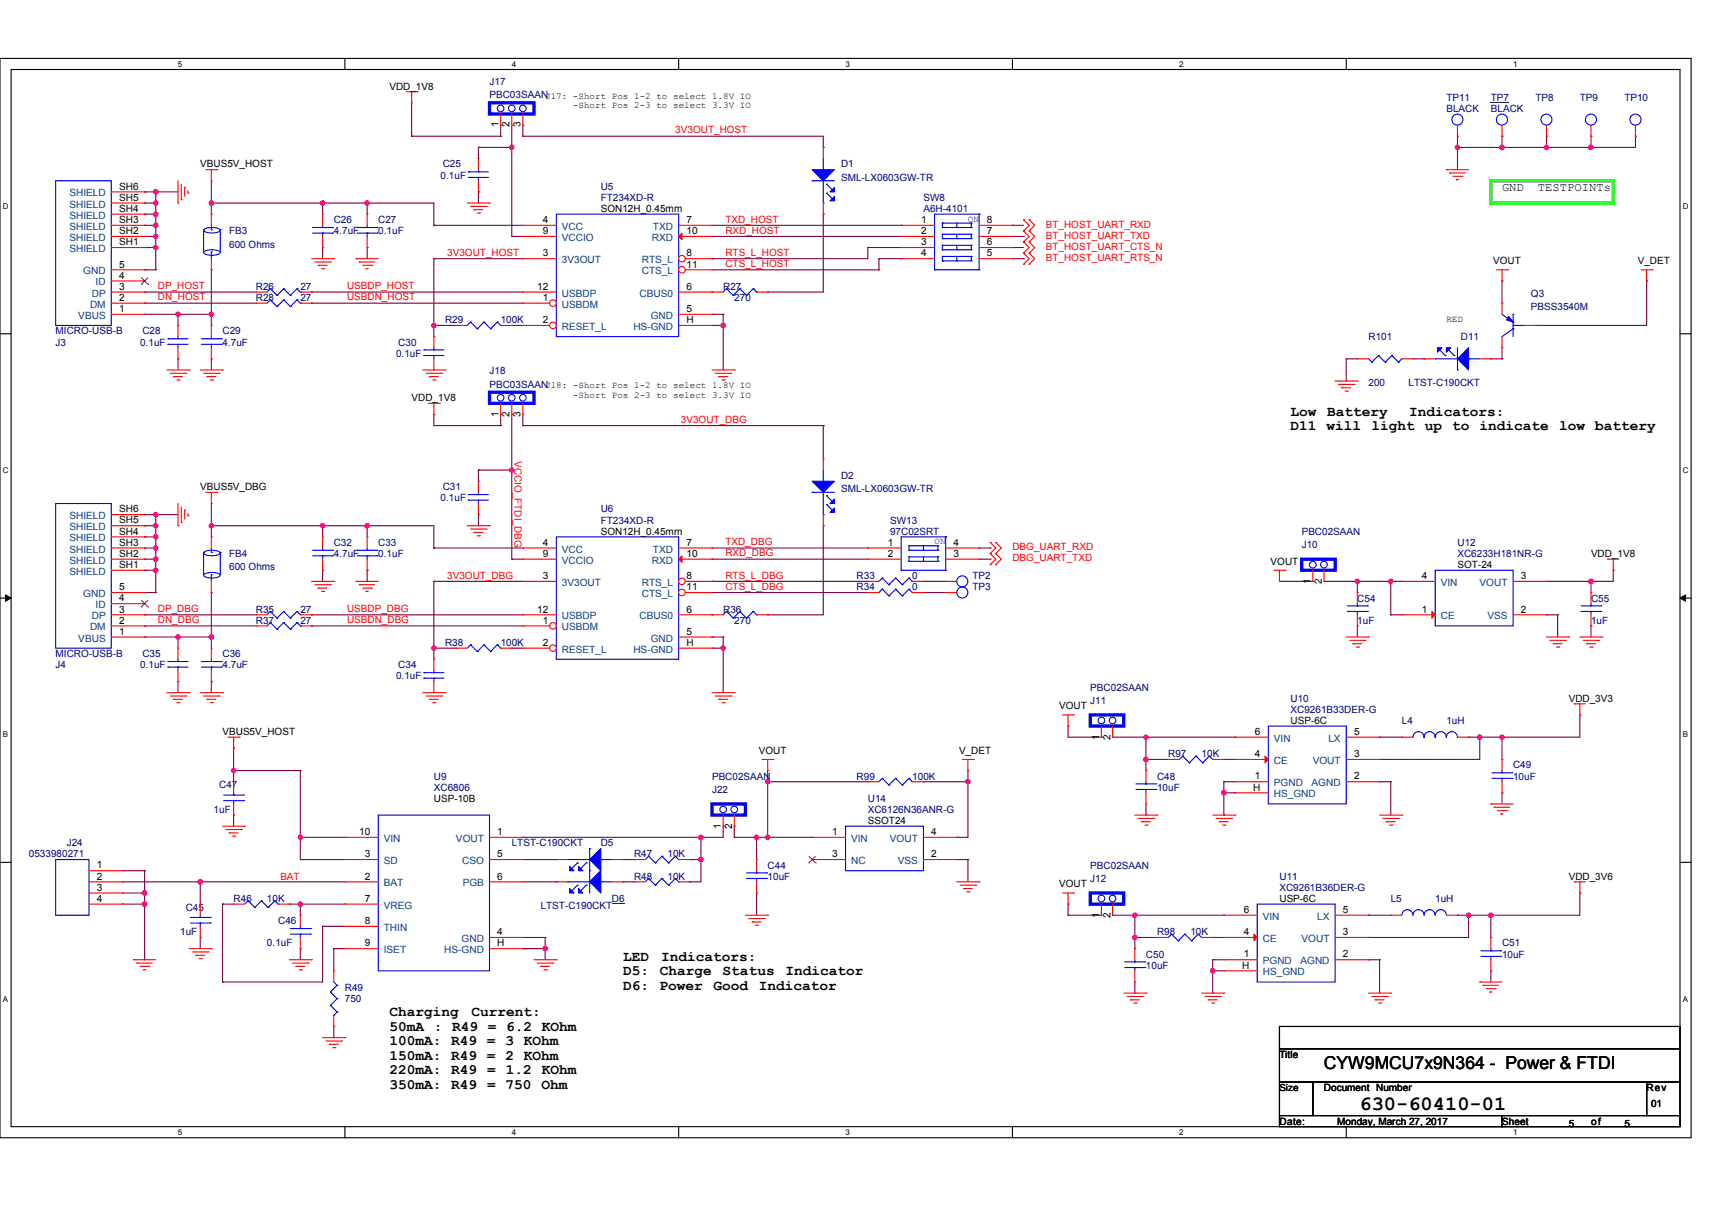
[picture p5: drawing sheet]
<svg xmlns="http://www.w3.org/2000/svg" width="297mm" height="210mm" viewBox="0 0 297 210" stroke-linecap="round" stroke-linejoin="round" font-family="sans-serif">
<defs><g id="words">
<text font-size="3.5" x="235.9" y="192.6">630-60410-01</text>
<text font-size="3.1" x="229.7" y="185.5">CYW9MCU7x9N364 - Power &amp; FTDI</text>
<g font-size="2.5">
<text x="223.9" y="72.1">Low</text>
<text x="223.9" y="74.6">D11 will light up to indicate low battery</text>
<text x="230.3" y="72.1">Battery</text>
<text x="244.5" y="72.1">Indicators:</text>
<text x="108.1" y="166.7">LED</text>
<text x="114.7" y="166.7">Indicators:</text>
<text x="108.1" y="169.2">D5:</text>
<text x="108.1" y="171.7">D6:</text>
<text x="114.4" y="171.7">Power</text>
<text x="114.5" y="169.2">Charge</text>
<text x="123.8" y="171.7">Good</text>
<text x="125.4" y="169.2">Status</text>
<text x="131.7" y="171.7">Indicator</text>
<text x="136.3" y="169.2">Indicator</text>
<text x="67.6" y="176.3">Charging</text>
<text x="67.6" y="178.8">50mA : R49 = 6.2 KOhm</text>
<text x="81.8" y="176.3">Current:</text>
<text x="67.6" y="181.3">100mA: R49 = 3 KOhm</text>
<text x="67.6" y="183.9">150mA: R49 = 2 KOhm</text>
<text x="67.6" y="186.4">220mA: R49 = 1.2 KOhm</text>
<text x="67.6" y="188.9">350mA: R49 = 750 Ohm</text>
</g>
<g font-size="2.1">
<text x="260.6" y="33.1">GND</text>
<text x="266.8" y="33.1">TESTPOINTs</text>
</g>
<g font-size="1.7">
<text x="67.6" y="15.5">VDD_1V8</text>
<text x="86.5" y="22.1" transform="rotate(-90 86.5 22.1)">1</text>
<text x="88.4" y="22.1" transform="rotate(-90 88.4 22.1)">2</text>
<text x="90.3" y="22.1" transform="rotate(-90 90.3 22.1)">3</text>
<text x="34.7" y="29.1">VBUS5V_HOST</text>
<text x="20.7" y="34.8">SH5</text>
<text x="20.7" y="32.9">SH6</text>
<text x="20.7" y="40.6">SH2</text>
<text x="20.7" y="38.7">SH3</text>
<text x="20.7" y="36.8">SH4</text>
<text x="94.2" y="38.7">4</text>
<text x="94.2" y="40.6">9</text>
<text x="104.2" y="36.8">SON12H_0.45mm</text>
<text x="119.1" y="40.6">10</text>
<text x="119.1" y="38.7">7</text>
<text x="159.8" y="38.7">1</text>
<text x="159.8" y="40.6">2</text>
<text x="171.2" y="40.6">7</text>
<text x="171.2" y="38.7">8</text>
<text x="20.7" y="46.4">5</text>
<text x="20.7" y="42.5">SH1</text>
<text x="94.2" y="44.5">3</text>
<text x="119.1" y="46.4">11</text>
<text x="119.1" y="44.5">8</text>
<text x="159.8" y="42.5">3</text>
<text x="159.8" y="44.5">4</text>
<text x="171.2" y="42.5">6</text>
<text x="171.2" y="44.5">5</text>
<text x="259.1" y="45.9">VOUT</text>
<text x="284.2" y="45.9">V_DET</text>
<text x="20.7" y="52.2">2</text>
<text x="20.7" y="50.3">3</text>
<text x="20.7" y="48.3">4</text>
<text x="93.2" y="50.3">12</text>
<text x="94.2" y="52.2">1</text>
<text x="119.1" y="50.3">6</text>
<text x="20.7" y="54.1">1</text>
<text x="94.2" y="56.1">2</text>
<text x="119.1" y="54.1">5</text>
<text x="119.1" y="56.1">H</text>
<text x="71.4" y="69.6">VDD_1V8</text>
<text x="86.5" y="72.3" transform="rotate(-90 86.5 72.3)">1</text>
<text x="88.4" y="72.3" transform="rotate(-90 88.4 72.3)">2</text>
<text x="90.3" y="72.3" transform="rotate(-90 90.3 72.3)">3</text>
<text x="20.7" y="88.9">SH6</text>
<text x="34.7" y="85">VBUS5V_DBG</text>
<text x="20.7" y="94.7">SH3</text>
<text x="20.7" y="92.7">SH4</text>
<text x="20.7" y="90.8">SH5</text>
<text x="94.2" y="94.7">4</text>
<text x="104.2" y="92.8">SON12H_0.45mm</text>
<text x="119.1" y="94.7">7</text>
<text x="154" y="94.7">1</text>
<text x="165.4" y="94.7">4</text>
<text x="20.7" y="98.5">SH1</text>
<text x="20.7" y="96.6">SH2</text>
<text x="94.2" y="96.6">9</text>
<text x="94.2" y="100.5">3</text>
<text x="119.1" y="96.6">10</text>
<text x="119.1" y="100.5">8</text>
<text x="154" y="96.6">2</text>
<text x="165.4" y="96.6">3</text>
<text x="220.5" y="98">VOUT</text>
<text x="227.4" y="101.3" transform="rotate(-90 227.4 101.3)">1</text>
<text x="229.3" y="101.3" transform="rotate(-90 229.3 101.3)">2</text>
<text x="246.7" y="100.5">4</text>
<text x="252.9" y="98.6">SOT-24</text>
<text x="263.9" y="100.5">3</text>
<text x="276" y="96.6">VDD_1V8</text>
<text x="20.7" y="106.3">3</text>
<text x="20.7" y="102.4">5</text>
<text x="20.7" y="104.3">4</text>
<text x="93.2" y="106.3">12</text>
<text x="119.1" y="102.4">11</text>
<text x="119.1" y="106.3">6</text>
<text x="246.7" y="106.3">1</text>
<text x="263.9" y="106.3">2</text>
<text x="20.7" y="110.1">1</text>
<text x="20.7" y="108.2">2</text>
<text x="94.2" y="108.2">1</text>
<text x="94.2" y="112">2</text>
<text x="119.1" y="110.1">5</text>
<text x="119.1" y="112">H</text>
<text x="183.8" y="123.1">VOUT</text>
<text x="223.9" y="125.6">USP-6C</text>
<text x="272.2" y="121.7">VDD_3V3</text>
<text x="38.6" y="127.5">VBUS5V_HOST</text>
<text x="131.6" y="130.8">VOUT</text>
<text x="166.4" y="130.8">V_DET</text>
<text x="190.7" y="128.3" transform="rotate(-90 190.7 128.3)">1</text>
<text x="192.6" y="128.3" transform="rotate(-90 192.6 128.3)">2</text>
<text x="217.7" y="127.5">6</text>
<text x="217.7" y="131.4">4</text>
<text x="234.9" y="131.4">3</text>
<text x="234.9" y="127.5">5</text>
<text x="217.4" y="137.1">H</text>
<text x="217.7" y="135.2">1</text>
<text x="234.9" y="135.2">2</text>
<text x="75.3" y="139.1">USP-10B</text>
<text x="125.1" y="143.7" transform="rotate(-90 125.1 143.7)">1</text>
<text x="127" y="143.7" transform="rotate(-90 127 143.7)">2</text>
<text x="150.6" y="143">SSOT24</text>
<text x="62.3" y="144.9">10</text>
<text x="63.3" y="148.7">3</text>
<text x="86.3" y="144.9">1</text>
<text x="86.3" y="148.7">5</text>
<text x="144.4" y="144.9">1</text>
<text x="144.4" y="148.7">3</text>
<text x="161.6" y="148.7">2</text>
<text x="161.6" y="144.9">4</text>
<text x="16.8" y="150.7">1</text>
<text x="16.8" y="152.6">2</text>
<text x="16.8" y="154.5">3</text>
<text x="63.3" y="152.6">2</text>
<text x="86.3" y="152.6">6</text>
<text x="183.8" y="153.9">VOUT</text>
<text x="272.2" y="152.6">VDD_3V6</text>
<text x="16.8" y="156.4">4</text>
<text x="63.3" y="156.4">7</text>
<text x="63.3" y="160.3">8</text>
<text x="190.7" y="159.2" transform="rotate(-90 190.7 159.2)">1</text>
<text x="192.6" y="159.2" transform="rotate(-90 192.6 159.2)">2</text>
<text x="215.8" y="158.4">6</text>
<text x="222" y="156.5">USP-6C</text>
<text x="233" y="158.4">5</text>
<text x="63.3" y="164.2">9</text>
<text x="86.3" y="162.2">4</text>
<text x="86.3" y="164.2">H</text>
<text x="215.8" y="166.1">1</text>
<text x="215.8" y="162.2">4</text>
<text x="233" y="162.2">3</text>
<text x="233" y="166.1">2</text>
<text x="215.5" y="168">H</text>
<text x="222" y="183.5">Title</text>
<text x="222" y="189.2">Size</text>
<text x="229.7" y="189.3">Document Number</text>
<text x="285.7" y="189.3">Rev</text>
<text x="286.5" y="192">01</text>
<text x="222" y="195.1">Date:</text>
<text x="232" y="195.1">Monday, March 27, 2017</text>
<text x="260.6" y="195.1">Sheet</text>
<text x="272.2" y="195.5">5</text>
<text x="276" y="195.1">of</text>
<text x="281.8" y="195.5">5</text>
</g>
<g font-size="1.7" fill="#000080">
<text x="84.9" y="14.8">J17</text>
<text x="84.9" y="17.1">PBC03SAANJ17: -Short Pos 1-2 to select 1.8V IO</text>
<text x="251" y="17.5">TP11</text>
<text x="258.7" y="17.5">TP7</text>
<text x="266.4" y="17.5">TP8</text>
<text x="274.1" y="17.5">TP9</text>
<text x="281.8" y="17.5">TP10</text>
<text x="251" y="19.4">BLACK</text>
<text x="258.7" y="19.4">BLACK</text>
<text x="76.8" y="29.1">C25</text>
<text x="145.9" y="29.1">D1</text>
<text x="76.4" y="31">0.1uF</text>
<text x="104.2" y="34.8">FT234XD-R</text>
<text x="104.2" y="32.9">U5</text>
<text x="145.9" y="31.4">SML-LX0603GW-TR</text>
<text x="160.2" y="34.8">SW8</text>
<text x="39.8" y="40.6">FB3</text>
<text x="57.9" y="38.7">C26</text>
<text x="57.9" y="40.6">4.7uF</text>
<text x="65.6" y="38.7">C27</text>
<text x="65.6" y="40.6">0.1uF</text>
<text x="160.2" y="36.8">A6H-4101</text>
<text x="39.8" y="43">600 Ohms</text>
<text x="44.4" y="50.3">R26</text>
<text x="44.4" y="52.2">R28</text>
<text x="52.1" y="50.3">27</text>
<text x="52.1" y="52.2">27</text>
<text x="125.5" y="50.3">R27</text>
<text x="127.4" y="52.2">270</text>
<text x="265.6" y="51.4">Q3</text>
<text x="265.6" y="53.8">PBSS3540M</text>
<text x="9.7" y="59.9">J3</text>
<text x="9.7" y="58">MICRO-USB-B</text>
<text x="24.3" y="59.9">0.1uF</text>
<text x="24.7" y="58">C28</text>
<text x="38.6" y="58">C29</text>
<text x="38.6" y="59.9">4.7uF</text>
<text x="69.1" y="59.9">C30</text>
<text x="77.2" y="56.1">R29</text>
<text x="86.9" y="56.1">100K</text>
<text x="237.4" y="59">R101</text>
<text x="253.5" y="59">D11</text>
<text x="68.7" y="61.9">0.1uF</text>
<text x="84.9" y="65">J18</text>
<text x="84.9" y="67.3">PBC03SAANJ18: -Short Pos 1-2 to select 1.8V IO</text>
<text x="237.4" y="66.9">200</text>
<text x="244.4" y="66.9">LTST-C190CKT</text>
<text x="145.9" y="83.1">D2</text>
<text x="76.4" y="87">0.1uF</text>
<text x="76.8" y="85">C31</text>
<text x="104.2" y="88.9">U6</text>
<text x="145.9" y="85.4">SML-LX0603GW-TR</text>
<text x="57.9" y="94.7">C32</text>
<text x="65.6" y="94.7">C33</text>
<text x="104.2" y="90.8">FT234XD-R</text>
<text x="154.4" y="90.8">SW13</text>
<text x="154.4" y="92.8">97C02SRT</text>
<text x="225.8" y="95.1">J10</text>
<text x="225.8" y="92.8">PBC02SAAN</text>
<text x="252.9" y="94.7">U12</text>
<text x="39.8" y="96.6">FB4</text>
<text x="39.8" y="98.9">600 Ohms</text>
<text x="57.9" y="96.6">4.7uF</text>
<text x="65.6" y="96.6">0.1uF</text>
<text x="148.6" y="100.5">R33</text>
<text x="158.3" y="100.5">0</text>
<text x="168.7" y="100.5">TP2</text>
<text x="252.9" y="96.6">XC6233H181NR-G</text>
<text x="44.4" y="106.3">R35</text>
<text x="52.1" y="106.3">27</text>
<text x="125.5" y="106.3">R36</text>
<text x="148.6" y="102.4">R34</text>
<text x="158.3" y="102.4">0</text>
<text x="168.7" y="102.4">TP3</text>
<text x="235.5" y="104.3">C54</text>
<text x="276" y="104.3">C55</text>
<text x="9.7" y="114">MICRO-USB-B</text>
<text x="24.7" y="114">C35</text>
<text x="38.6" y="114">C36</text>
<text x="44.4" y="108.2">R37</text>
<text x="52.1" y="108.2">27</text>
<text x="77.2" y="112.1">R38</text>
<text x="86.9" y="112.1">100K</text>
<text x="127.4" y="108.2">270</text>
<text x="235.5" y="108.2">1uF</text>
<text x="276" y="108.2">1uF</text>
<text x="9.7" y="115.9">J4</text>
<text x="24.3" y="115.9">0.1uF</text>
<text x="38.6" y="115.9">4.7uF</text>
<text x="68.7" y="117.9">0.1uF</text>
<text x="69.1" y="115.9">C34</text>
<text x="189.2" y="119.8">PBC02SAAN</text>
<text x="189.2" y="122.1">J11</text>
<text x="223.9" y="123.6">XC9261B33DER-G</text>
<text x="223.9" y="121.7">U10</text>
<text x="243.2" y="125.6">L4</text>
<text x="251" y="125.6">1uH</text>
<text x="202.7" y="131.4">R97</text>
<text x="208.5" y="131.4">10K</text>
<text x="38" y="136.8">C47</text>
<text x="75.3" y="135.2">U9</text>
<text x="75.3" y="137.2">XC6806</text>
<text x="123.5" y="137.5">J22</text>
<text x="123.5" y="135.2">PBC02SAAN</text>
<text x="148.6" y="135.2">R99</text>
<text x="158.3" y="135.2">100K</text>
<text x="200.8" y="135.2">C48</text>
<text x="200.8" y="137.2">10uF</text>
<text x="262.5" y="133.3">C49</text>
<text x="262.5" y="135.2">10uF</text>
<text x="37.1" y="141">1uF</text>
<text x="150.6" y="139.1">U14</text>
<text x="150.6" y="141">XC6126N36ANR-G</text>
<text x="5" y="148.7">0533980271</text>
<text x="11.6" y="146.8">J24</text>
<text x="88.8" y="146.8">LTST-C190CKT</text>
<text x="104.2" y="146.8">D5</text>
<text x="110" y="148.7">R47</text>
<text x="115.8" y="148.7">10K</text>
<text x="110" y="152.6">R48</text>
<text x="115.8" y="152.6">10K</text>
<text x="133.2" y="150.7">C44</text>
<text x="133.2" y="152.6">10uF</text>
<text x="189.2" y="153">J12</text>
<text x="189.2" y="150.7">PBC02SAAN</text>
<text x="222" y="154.5">XC9261B36DER-G</text>
<text x="222" y="152.6">U11</text>
<text x="32.2" y="158">C45</text>
<text x="40.5" y="156.5">R46</text>
<text x="46.3" y="156.5">10K</text>
<text x="48.3" y="160.3">C46</text>
<text x="93.8" y="157.6">LTST-C190CKT</text>
<text x="106.2" y="156.5">D6</text>
<text x="241.3" y="156.5">L5</text>
<text x="249" y="156.5">1uH</text>
<text x="31.3" y="162.3">1uF</text>
<text x="46.3" y="164.2">0.1uF</text>
<text x="198.8" y="166.1">C50</text>
<text x="200.8" y="162.3">R98</text>
<text x="206.5" y="162.3">10K</text>
<text x="260.6" y="164.2">C51</text>
<text x="260.6" y="166.1">10uF</text>
<text x="59.8" y="171.9">R49</text>
<text x="59.8" y="173.8">750</text>
<text x="198.8" y="168">10uF</text>
</g>
<g font-size="1.7" fill="#f00">
<text x="117.2" y="23.1">3V3OUT_HOST</text>
<text x="125.9" y="38.6">TXD_HOST</text>
<text x="125.9" y="40.5">RXD_HOST</text>
<text x="181.5" y="39.5">BT_HOST_UART_RXD</text>
<text x="181.5" y="41.4">BT_HOST_UART_TXD</text>
<text x="77.6" y="44.4">3V3OUT_HOST</text>
<text x="125.9" y="44.4">RTS_L_HOST</text>
<text x="125.9" y="46.3">CTS_L_HOST</text>
<text x="181.5" y="43.3">BT_HOST_UART_CTS_N</text>
<text x="181.5" y="45.3">BT_HOST_UART_RTS_N</text>
<text x="27.4" y="52.1">DN_HOST</text>
<text x="27.4" y="50.2">DP_HOST</text>
<text x="60.2" y="50.2">USBDP_HOST</text>
<text x="60.2" y="52.1">USBDN_HOST</text>
<text x="118.1" y="73.3">3V3OUT_DBG</text>
<text x="89.3" y="80" transform="rotate(90 89.3 80)">VCCIO_FTDI_DBG</text>
<text x="125.9" y="94.6">TXD_DBG</text>
<text x="175.7" y="95.5">DBG_UART_RXD</text>
<text x="77.6" y="100.4">3V3OUT_DBG</text>
<text x="125.9" y="96.5">RXD_DBG</text>
<text x="125.9" y="100.4">RTS_L_DBG</text>
<text x="175.7" y="97.4">DBG_UART_TXD</text>
<text x="27.4" y="106.2">DP_DBG</text>
<text x="60.2" y="106.2">USBDP_DBG</text>
<text x="125.9" y="102.3">CTS_L_DBG</text>
<text x="27.4" y="108.1">DN_DBG</text>
<text x="60.2" y="108.1">USBDN_DBG</text>
<text x="48.6" y="152.6">BAT</text>
</g>
<g font-size="1.7" fill="#004080">
<text x="12" y="34.1">SHIELD</text>
<text x="12" y="41.8">SHIELD</text>
<text x="12" y="39.9">SHIELD</text>
<text x="12" y="37.9">SHIELD</text>
<text x="12" y="36">SHIELD</text>
<text x="97.5" y="39.9">VCC</text>
<text x="97.5" y="41.8">VCCIO</text>
<text x="113.1" y="41.8">RXD</text>
<text x="113.3" y="39.9">TXD</text>
<text x="12" y="43.7">SHIELD</text>
<text x="14.5" y="47.6">GND</text>
<text x="97.5" y="45.7">3V3OUT</text>
<text x="111.3" y="47.6">CTS_L</text>
<text x="111.3" y="45.7">RTS_L</text>
<text x="15.6" y="53.4">DM</text>
<text x="15.9" y="51.4">DP</text>
<text x="16.6" y="49.5">ID</text>
<text x="97.5" y="51.4">USBDP</text>
<text x="97.5" y="53.4">USBDM</text>
<text x="111" y="51.4">CBUS0</text>
<text x="13.6" y="55.3">VBUS</text>
<text x="97.5" y="57.2">RESET_L</text>
<text x="109.9" y="57.2">HS-GND</text>
<text x="112.9" y="55.3">GND</text>
<text x="12" y="95.8">SHIELD</text>
<text x="12" y="93.9">SHIELD</text>
<text x="12" y="92">SHIELD</text>
<text x="12" y="90.1">SHIELD</text>
<text x="97.5" y="95.8">VCC</text>
<text x="113.3" y="95.8">TXD</text>
<text x="12" y="99.7">SHIELD</text>
<text x="12" y="97.8">SHIELD</text>
<text x="97.5" y="97.8">VCCIO</text>
<text x="97.5" y="101.6">3V3OUT</text>
<text x="111.3" y="101.6">RTS_L</text>
<text x="113.1" y="97.8">RXD</text>
<text x="250" y="101.6">VIN</text>
<text x="256.7" y="101.6">VOUT</text>
<text x="14.5" y="103.6">GND</text>
<text x="15.9" y="107.4">DP</text>
<text x="16.6" y="105.5">ID</text>
<text x="97.5" y="107.4">USBDP</text>
<text x="111" y="107.4">CBUS0</text>
<text x="111.3" y="103.6">CTS_L</text>
<text x="250" y="107.4">CE</text>
<text x="258.1" y="107.4">VSS</text>
<text x="13.6" y="111.3">VBUS</text>
<text x="15.6" y="109.4">DM</text>
<text x="97.5" y="109.4">USBDM</text>
<text x="97.5" y="113.2">RESET_L</text>
<text x="109.9" y="113.2">HS-GND</text>
<text x="112.9" y="111.3">GND</text>
<text x="221" y="128.7">VIN</text>
<text x="230.5" y="128.7">LX</text>
<text x="221" y="136.4">PGND</text>
<text x="221" y="132.5">CE</text>
<text x="227.6" y="136.4">AGND</text>
<text x="227.8" y="132.5">VOUT</text>
<text x="221" y="138.3">HS_GND</text>
<text x="66.6" y="146">VIN</text>
<text x="66.6" y="149.9">SD</text>
<text x="79.1" y="146">VOUT</text>
<text x="80.2" y="149.9">CSO</text>
<text x="147.7" y="146">VIN</text>
<text x="147.7" y="149.9">NC</text>
<text x="154.4" y="146">VOUT</text>
<text x="155.8" y="149.9">VSS</text>
<text x="66.6" y="153.8">BAT</text>
<text x="80.3" y="153.8">PGB</text>
<text x="66.6" y="157.6">VREG</text>
<text x="66.6" y="161.5">THIN</text>
<text x="219.1" y="159.5">VIN</text>
<text x="228.5" y="159.5">LX</text>
<text x="66.6" y="165.3">ISET</text>
<text x="77.1" y="165.3">HS-GND</text>
<text x="80.1" y="163.4">GND</text>
<text x="219.1" y="167.3">PGND</text>
<text x="219.1" y="163.4">CE</text>
<text x="225.6" y="167.3">AGND</text>
<text x="225.8" y="163.4">VOUT</text>
<text x="219.1" y="169.2">HS_GND</text>
</g>
<g font-size="1.6">
<text x="99.4" y="18.8">-Short Pos 2-3 to select 3.3V IO</text>
<text x="251" y="55.8">RED</text>
<text x="99.4" y="69">-Short Pos 2-3 to select 3.3V IO</text>
</g>
<g font-size="1.6" fill="#00f">
<text x="167.9" y="38.4">ON</text>
<text x="162.1" y="94.4">ON</text>
</g>
<g font-size="1.4">
<text x="30.9" y="11.6">5</text>
<text x="88.8" y="11.6">4</text>
<text x="146.7" y="11.6">3</text>
<text x="204.6" y="11.6">2</text>
<text x="262.5" y="11.6">1</text>
<text x=".5" y="36.2">D</text>
<text x="292" y="36.2">D</text>
<text x=".5" y="82.1">C</text>
<text x="292" y="82.1">C</text>
<text x=".5" y="127.9">B</text>
<text x="292" y="127.9">B</text>
<text x=".5" y="173.8">A</text>
<text x="292" y="173.8">A</text>
<text x="30.9" y="196.9">5</text>
<text x="88.8" y="196.9">4</text>
<text x="146.7" y="196.9">3</text>
<text x="204.6" y="196.9">2</text>
<text x="262.5" y="196.9">1</text>
</g>
</g></defs>
<path d="M0 10.1h293.4v187.3h-293.4zM1.9 12.1h289.6v183.3h-289.6z" fill="none" stroke="#000" stroke-width=".19"/>
<g fill="#fff">
<path d="M30.9 10.3h.7v1.6h-.7z"/>
<path d="M30.9 195.6h.7v1.6h-.7z"/>
</g>
<path d="M59.8 10.1v2M59.8 195.4v2" fill="none" stroke="#000" stroke-width=".19"/>
<g fill="#fff">
<path d="M88.8 10.3h.7v1.6h-.7z"/>
<path d="M88.8 195.6h.7v1.6h-.7z"/>
</g>
<path d="M117.8 10.1v2M117.8 195.4v2" fill="none" stroke="#000" stroke-width=".19"/>
<g fill="#fff">
<path d="M146.7 10.3h.8v1.6h-.8z"/>
<path d="M146.7 195.6h.8v1.6h-.8z"/>
</g>
<path d="M175.7 10.1v2M175.7 195.4v2" fill="none" stroke="#000" stroke-width=".19"/>
<g fill="#fff">
<path d="M204.6 10.3h.8v1.6h-.8z"/>
<path d="M204.6 195.6h.8v1.6h-.8z"/>
</g>
<path d="M233.6 10.1v2M233.6 195.4v2" fill="none" stroke="#000" stroke-width=".19"/>
<g fill="#fff">
<path d="M262.5 10.3h.8v1.6h-.8z"/>
<path d="M262.5 195.6h.8v1.6h-.8z"/>
<path d="M.5 35h1v1.5h-1z"/>
<path d="M292 35h1v1.5h-1z"/>
<path d="M.5 80.8h1v1.6h-1z"/>
<path d="M292 80.8h1v1.6h-1z"/>
</g>
<path d="M0 57.9h1.9M291.5 57.9h1.9" fill="none" stroke="#000" stroke-width=".19"/>
<g fill="#fff">
<path d="M.5 126.7h.9v1.5h-.9z"/>
<path d="M292 126.7h.9v1.5h-.9z"/>
</g>
<path d="M0 103.8h1.9M291.5 103.8h1.9" fill="none" stroke="#000" stroke-width=".19"/>
<path d="M1 103.2l.9 .6-.9 .5zM291.5 103.8l.9-.6v1.1z" fill="#000" stroke="#000" stroke-width=".17"/>
<g fill="#fff">
<path d="M.5 172.5h.9v1.6h-.9z"/>
<path d="M292 172.5h.9v1.6h-.9z"/>
</g>
<path d="M0 149.6h1.9M291.5 149.6h1.9M222 178.1h69.5v3.8h-69.5zM222 181.9h69.5v5.8h-69.5zM222 187.7h5.8v5.8h-5.8zM222 193.5h38.6v1.9h-38.6zM227.8 187.7h57.9v5.8h-57.9zM260.6 193.5h30.9v1.9h-30.9zM285.7 187.7h5.8v5.8h-5.8z" fill="none" stroke="#000" stroke-width=".19"/>
<path d="M258.7 31.4h21.2v3.8h-21.2z" fill="none" stroke="#0f0" stroke-width=".57"/>
<g fill="none" stroke="#800040" stroke-width=".19">
<path d="M71.4 17.8v5.8M25.1 35.2h.1M25.1 37.2h.1M25.1 39.1h.1M25.1 33.3h.1M25.1 35.2h1.9M25.1 37.2h1.9M25.1 39.1h1.9M25.1 33.3h5.8M27 35.2h.1M27 37.2h.1M27 39.1h.1"/>
<path d="M27 33.3h.1M27 33.3v13.5M36.7 35.2h.1M36.7 35.2h38.6v3.9M36.7 31.4v5.8M56 35.2h.1M56 35.2v2M63.7 35.2h.1M63.7 35.2v2M71.4 23.6h.1M71.4 23.6h15.5M75.3 39.1h.1"/>
<path d="M75.3 39.1h15.4M83 33.3h.1M83 25.6h.1M83 25.6v1.9M83 33.3v1.9M83 25.6h5.8M86.9 23.6h.1M86.9 21.7h.1M86.9 21.7v1.9M88.8 25.6h.1M88.8 21.7v19.3M90.7 23.6h.1"/>
<path d="M90.7 21.7h.1M90.7 23.6h52.1v2M90.7 21.7v1.9M123.5 39.1h32.9M142.8 37.2h.1M142.8 25.6h.1M142.8 37.2v13.5h-9.6M156.4 39.1h.1M175.7 39.1h.1M175.7 39.1h1.9M252.9 25.6h.1M252.9 23.6h.1"/>
<path d="M252.9 23.6v5.8M260.6 23.6h.1M260.6 25.6h.1M260.6 23.6v2M268.3 23.6h.1M268.3 25.6h.1M268.3 23.6v2M276 23.6h.1M276 25.6h.1M276 23.6v2M283.8 23.6h.1M283.8 23.6v2h-30.9"/>
<path d="M25.1 41h.1M25.1 42.9h.1M25.1 52.6h.1M25.1 50.7h.1M25.1 54.5h.1M25.1 46.8h.1M25.1 54.5h11.6M25.1 50.7h19.3M25.1 41h1.9M25.1 42.9h1.9M25.1 52.6h19.3M25.1 46.8h1.9"/>
<path d="M27 41h.1M27 46.8h.1M30.9 54.5h.1M30.9 54.5v2M36.7 54.5h.1M36.7 46.8h.1M36.7 46.8v9.7M54 50.7h.1M54 52.6h.1M54 50.7h36.7M54 52.6h36.7M56 42.9h.1"/>
<path d="M56 42.9v2M63.7 42.9h.1M63.7 42.9v2M75.3 56.5h.1M75.3 44.9h.1M75.3 44.9v13.5M75.3 44.9h15.4M75.3 56.5h3.8M88.8 56.5h.1M88.8 41h.1M88.8 41h1.9M88.8 56.5h1.9"/>
<path d="M123.5 44.9h.1M123.5 54.5h.1M123.5 56.5h.1M123.5 54.5h2M123.5 41h32.9M123.5 46.8h29M123.5 56.5h2M125.5 54.5h.1M125.5 56.5h.1M125.5 54.5v9.7M133.2 50.7h.1M150.6 42.9h.1"/>
<path d="M150.6 42.9h5.8M150.6 42.9v2h-27.1M152.5 46.8h.1M152.5 44.9h.1M152.5 44.9h3.9M152.5 44.9v1.9M156.4 41h.1M156.4 42.9h.1M156.4 44.9h.1M175.7 42.9h.1M175.7 41h1.9M175.7 42.9h1.9"/>
<path d="M175.7 44.9h1.9M177.6 41h.1M177.6 44.9h.1M260.6 48.7h.1M260.6 48.7v3.9M266.4 56.5h.1M285.7 48.7h.1M285.7 48.7v7.8h-19.3M30.9 62.2h.1M30.9 62.2v2M36.7 62.2h.1M36.7 62.2v2"/>
<path d="M75.3 71.9h.1M75.3 71.9v1.9h11.6M86.9 73.8h.1M86.9 71.9h.1M86.9 71.9v1.9M88.8 71.9v25.1M90.7 73.8h.1M90.7 73.8h52.1M90.7 71.9v1.9M142.8 73.8h.1M142.8 73.8v5.8M233.6 62.2h.1"/>
<path d="M233.6 66.1h.1M233.6 62.2h1.9M233.6 62.2v3.9M245.2 62.2h1.9M247.1 62.2h.1M258.7 62.2h.1M258.7 62.2h1.9M260.6 62.2h.1M260.6 60.3v1.9M25.1 91.2h.1M25.1 93.1h.1M25.1 95.1h.1"/>
<path d="M25.1 97h.1M25.1 98.9h.1M25.1 89.3h.1M25.1 91.2h1.9M25.1 93.1h1.9M25.1 95.1h1.9M25.1 97h1.9M25.1 98.9h1.9M25.1 89.3h5.8M27 91.2h.1M27 93.1h.1M27 95.1h.1"/>
<path d="M27 97h.1M27 89.3h.1M27 89.3v13.5M36.7 91.2h.1M36.7 91.2h38.6v3.9M36.7 87.3v5.8M56 98.9h.1M56 91.2h.1M56 91.2v1.9M56 98.9v2M63.7 98.9h.1M63.7 91.2h.1"/>
<path d="M63.7 91.2v1.9M63.7 98.9v2M75.3 95.1h.1M75.3 95.1h15.4M83 89.3h.1M83 81.5h.1M83 81.5v2M83 89.3v1.9M83 81.5h5.8M88.8 81.5h.1M88.8 97h.1M88.8 97h1.9"/>
<path d="M123.5 95.1h.1M123.5 97h.1M123.5 95.1h27.1M123.5 97h27.1M142.8 91.2h.1M142.8 91.2v15.5h-9.6M169.9 95.1h1.9M169.9 97h1.9M171.8 95.1h.1M171.8 97h.1M279.9 98.9h.1M279.9 98.9v2h-11.6"/>
<path d="M25.1 108.6h.1M25.1 106.7h.1M25.1 110.5h.1M25.1 102.8h.1M25.1 110.5h11.6M25.1 106.7h19.3M25.1 108.6h19.3M25.1 102.8h1.9M27 102.8h.1M30.9 118.2h.1M30.9 110.5h.1M30.9 110.5v1.9"/>
<path d="M30.9 118.2v2M36.7 110.5h.1M36.7 118.2h.1M36.7 102.8h.1M36.7 102.8v9.6M36.7 118.2v2M54 106.7h.1M54 108.6h.1M54 106.7h36.7M54 108.6h36.7M75.3 100.9h.1M75.3 112.4h.1"/>
<path d="M75.3 100.9v13.5M75.3 100.9h15.4M75.3 112.4h3.8M88.8 112.4h.1M88.8 112.4h1.9M123.5 100.9h.1M123.5 102.8h.1M123.5 110.5h.1M123.5 112.4h.1M123.5 110.5h2M123.5 102.8h27.1M123.5 100.9h27.1"/>
<path d="M123.5 112.4h2M125.5 110.5h.1M125.5 112.4h.1M125.5 110.5v9.7M133.2 106.7h.1M160.2 100.9h.1M160.2 102.8h.1M160.2 102.8h3.9M160.2 100.9h3.9M222 100.9h.1M222 100.9h5.8M229.7 100.9h.1"/>
<path d="M229.7 100.9h13.5M235.5 100.9h.1M235.5 108.6h.1M235.5 100.9v1.9M235.5 108.6v1.9M241.3 106.7h.1M241.3 100.9h.1M241.3 106.7h1.9M241.3 100.9v5.8M268.3 106.7h.1M268.3 100.9h.1M268.3 106.7h2"/>
<path d="M270.3 106.7h.1M270.3 106.7v3.8M276 100.9h.1M276 108.6h.1M276 100.9v1.9M276 108.6v1.9M40.5 133.7h.1M40.5 129.8h.1M40.5 133.7h11.6M40.5 129.8v5.8M52.1 133.7h.1M52.1 133.7v15.4"/>
<path d="M133.2 133.7h.1M133.2 135.6h.1M133.2 133.7v11.6M133.2 135.6h17.4M160.2 135.6h.1M160.2 135.6h7.7M167.9 135.6h.1M167.9 133.7h.1M167.9 133.7v11.6h-1.9M185.3 126h.1M185.3 126v1.9h5.8M191.1 127.9h.1"/>
<path d="M193 127.9h21.3M198.8 127.9h.1M198.8 131.7h.1M198.8 131.7h3.9M198.8 127.9v5.8M198.8 139.5v1.9M212.3 131.7h.1M212.3 137.5h.1M212.3 135.6h.1M212.3 135.6h2M212.3 131.7h2M212.3 135.6v5.8"/>
<path d="M212.3 137.5h2M214.3 127.9h.1M239.4 135.6h.1M239.4 127.9h.1M239.4 131.7h.1M239.4 135.6h1.9M239.4 127.9h3.8M241.3 135.6h.1M241.3 135.6v5.8M254.8 127.9h.1M256.7 127.9h.1M256.7 127.9v3.8h-17.3"/>
<path d="M260.6 127.9h.1M260.6 137.5h.1M260.6 127.9v3.8M260.6 137.5v2M274.1 124h.1M274.1 124v3.9h-19.3M21.2 153h.1M21.2 153h38.6M21.2 156.8h3.9M21.2 151h3.9M21.2 154.9h3.9M25.1 151h.1"/>
<path d="M25.1 154.9h.1M25.1 156.8h.1M25.1 151v15.5M34.7 153h.1M34.7 153v3.8M38.6 156.8h.1M38.6 156.8h1.9M38.6 156.8v13.6M40.5 141.4h.1M40.5 141.4v1.9M50.2 156.8h.1M50.2 156.8h9.6"/>
<path d="M52.1 145.3h.1M52.1 149.1h.1M52.1 156.8h.1M52.1 145.3h7.7M52.1 156.8v2M52.1 149.1h7.7M90.7 145.3h.1M90.7 149.1h5.8M90.7 153h5.8M96.5 149.1h.1M96.5 153h.1M108.1 149.1h.1"/>
<path d="M108.1 153h.1M108.1 149.1h1.9M108.1 153h1.9M119.7 149.1h.1M119.7 153h.1M119.7 149.1h1.9M121.6 145.3h.1M121.6 149.1h.1M121.6 145.3v7.7h-1.9M125.5 143.3h.1M125.5 143.3v2h-34.8M127.4 143.3h.1"/>
<path d="M127.4 145.3h.1M127.4 145.3h13.5M127.4 143.3v2M131.3 145.3h.1M131.3 154.9h.1M131.3 145.3v3.8M131.3 154.9v3.9M133.2 145.3h.1M166 149.1h.1M166 145.3h.1M166 149.1h1.9M167.9 149.1h.1"/>
<path d="M167.9 149.1v3.9M185.3 156.8h.1M185.3 158.8h.1M185.3 156.8v2M185.3 158.8h5.8M193 158.8h.1M193 158.8h19.3M196.9 158.8h.1M196.9 158.8v5.8M198.8 141.4h.1M212.3 158.8h.1M212.3 141.4h.1"/>
<path d="M237.4 158.8h.1M237.4 158.8h3.9M252.9 158.8h.1M254.8 158.8h.1M254.8 158.8v3.8h-17.4M258.7 158.8h.1M258.7 158.8v3.8M274.1 154.9h.1M274.1 154.9v3.9h-21.2M25.1 166.5h.1M34.7 162.6h.1M34.7 162.6v2"/>
<path d="M38.6 170.4h.1M52.1 164.6h.1M52.1 164.6v1.9M56 160.7h.1M56 160.7v9.7h-17.4M56 160.7h3.8M57.9 164.6h.1M57.9 178.1h.1M57.9 164.6h1.9M57.9 164.6v3.8M57.9 178.1v1.9M90.7 162.6h.1"/>
<path d="M90.7 164.6h.1M90.7 162.6h3.9M90.7 164.6h3.9M94.6 162.6h.1M94.6 164.6h.1M94.6 162.6v3.9M196.9 162.6h.1M196.9 172.3h.1M196.9 162.6h3.9M196.9 170.4v1.9M210.4 162.6h.1M210.4 168.4h.1"/>
<path d="M210.4 166.5h.1M210.4 172.3h.1M210.4 162.6h1.9M210.4 166.5v5.8M210.4 166.5h1.9M210.4 168.4h1.9M237.4 166.5h.1M237.4 162.6h.1M237.4 166.5h2M239.4 166.5h.1M239.4 166.5v5.8M258.7 168.4h.1"/>
<path d="M258.7 168.4v2"/>
</g>
<g fill="#f0f" stroke="#f0f" stroke-width=".19">
<circle cx="36.7" cy="54.5" r=".38"/>
<circle cx="30.9" cy="54.5" r=".38"/>
<circle cx="30.9" cy="110.5" r=".38"/>
<circle cx="27" cy="91.2" r=".38"/>
<circle cx="27" cy="93.1" r=".38"/>
<circle cx="27" cy="97" r=".38"/>
<circle cx="27" cy="95.1" r=".38"/>
<circle cx="27" cy="98.9" r=".38"/>
<circle cx="27" cy="89.3" r=".38"/>
<circle cx="75.3" cy="112.4" r=".38"/>
<circle cx="125.5" cy="112.4" r=".38"/>
<circle cx="63.7" cy="91.2" r=".38"/>
<circle cx="88.8" cy="81.5" r=".38"/>
<circle cx="36.7" cy="110.5" r=".38"/>
<circle cx="56" cy="91.2" r=".38"/>
<circle cx="36.7" cy="91.2" r=".38"/>
<circle cx="27" cy="37.2" r=".38"/>
<circle cx="27" cy="35.2" r=".38"/>
<circle cx="27" cy="39.1" r=".38"/>
<circle cx="27" cy="42.9" r=".38"/>
<circle cx="27" cy="41" r=".38"/>
<circle cx="27" cy="33.3" r=".38"/>
<circle cx="125.5" cy="56.5" r=".38"/>
<circle cx="63.7" cy="35.2" r=".38"/>
<circle cx="88.8" cy="25.6" r=".38"/>
<circle cx="56" cy="35.2" r=".38"/>
<circle cx="36.7" cy="35.2" r=".38"/>
<circle cx="75.3" cy="56.5" r=".38"/>
<circle cx="52.1" cy="145.2" r=".38"/>
<circle cx="40.5" cy="133.7" r=".38"/>
<circle cx="94.6" cy="164.6" r=".38"/>
<circle cx="133.2" cy="145.2" r=".38"/>
<circle cx="131.3" cy="145.2" r=".38"/>
<circle cx="34.7" cy="153" r=".38"/>
<circle cx="52.1" cy="156.8" r=".38"/>
<circle cx="121.6" cy="145.2" r=".38"/>
<circle cx="121.6" cy="149.1" r=".38"/>
<circle cx="256.7" cy="127.9" r=".38"/>
<circle cx="260.6" cy="127.9" r=".38"/>
<circle cx="212.3" cy="137.5" r=".38"/>
<circle cx="258.7" cy="158.8" r=".38"/>
<circle cx="254.8" cy="158.8" r=".38"/>
<circle cx="235.5" cy="100.9" r=".38"/>
<circle cx="241.3" cy="100.9" r=".38"/>
<circle cx="276" cy="100.9" r=".38"/>
<circle cx="196.9" cy="158.8" r=".38"/>
<circle cx="196.9" cy="162.6" r=".38"/>
<circle cx="198.8" cy="131.7" r=".38"/>
<circle cx="198.8" cy="127.9" r=".38"/>
<circle cx="167.9" cy="135.6" r=".38"/>
<circle cx="133.2" cy="135.6" r=".38"/>
<circle cx="260.6" cy="25.6" r=".38"/>
<circle cx="252.9" cy="25.6" r=".38"/>
<circle cx="276" cy="25.6" r=".38"/>
<circle cx="268.3" cy="25.6" r=".38"/>
<circle cx="25.1" cy="154.9" r=".38"/>
<circle cx="25.1" cy="156.8" r=".38"/>
<circle cx="210.4" cy="168.4" r=".38"/>
</g>
<g fill="none" stroke="#f00" stroke-width=".19">
<path d="M70.5 15.9h1.9M71.4 17.8h.1M71.4 15.9v1.9M72.4 15.9h.1M86.9 19.8v1.9M88.8 19.8v1.9M90.7 19.8v1.9M19.3 35.2h5.8M19.3 39.1h5.8M19.3 37.2h5.8M19.3 33.3h5.8M25.1 39.1h.1"/>
<path d="M25.1 37.2h.1M25.1 35.2h.1M25.1 33.3h.1M30.9 35.2h.1M30.9 31.4v3.8M31.5 34.6h.1M31.5 31.9v2.7M32 32.5h.1M32 32.5v1.6M32.6 33.5h.1M32.6 33.1v.4M35.7 29.4h1.9"/>
<path d="M36.7 31.4h.1M36.7 37.2h.1M36.7 29.4v2M36.7 37.2v1.9M37.6 29.4h.1M56 37.2h.1M56 37.2v1.9M63.7 37.2h.1M63.7 37.2v1.9M81.1 35.2h3.8M81.7 35.8h2.6M82.2 36.4h.1"/>
<path d="M82.2 36.4h1.6M82.8 37h.4M83 27.5h.1M83 33.3h.1M83 27.5v1.9M83 31.4v1.9M83.2 37h.1M84.3 35.8h.1M84.9 35.2h.1M86.9 21.7h.1M88.8 21.7h.1M90.7 21.7h.1"/>
<path d="M142.8 37.2h.1M142.8 25.6h.1M142.8 25.6v1.9M142.8 35.2v2M156.4 39.1h.1M156.4 39.1h5.7M169.9 39.1h5.8M175.7 39.1h.1M177.6 38.1h.1M177.6 38.1l1 1-1 1M178.6 38.1h.1M178.6 38.1l.9 1-.9 1"/>
<path d="M251 29.4h.1M251 29.4h3.8M251.5 30h.1M251.5 30h2.7M252.1 30.6h1.6M252.7 31.2h.1M252.7 31.2h.4M252.9 23.6h.1M252.9 21.7v1.9M253.7 30.6h.1M260.6 23.6h.1M260.6 21.7v1.9"/>
<path d="M268.3 23.6h.1M268.3 21.7v1.9M276 23.6h.1M276 21.7v1.9M283.8 23.6h.1M283.8 21.7v1.9M19.3 46.8h5.8M19.3 50.7h5.8M19.3 54.5h5.8M19.3 52.6h5.8M19.3 42.9h5.8M19.3 41h5.8"/>
<path d="M19.3 48.7h5.8M25.1 54.5h.1M25.1 52.6h.1M25.1 50.7h.1M25.1 46.8h.1M25.1 42.9h.1M25.1 41h.1M25.1 48.7h.1M30.9 56.5h.1M30.9 56.5v1.9M36.7 56.5h.1M36.7 46.8h.1"/>
<path d="M36.7 44.9v1.9M36.7 56.5v1.9M44.4 50.7h.1M44.4 52.6h.1M44.4 50.7h1.9M44.4 52.6h1.9M52.1 50.7h1.9M52.1 52.6h1.9M54 50.7h.1M54 52.6h.1M54 44.9h3.9M54.6 45.5h2.7"/>
<path d="M55.2 46h.1M55.2 46h1.5M55.8 46.6h.4M56 42.9h.1M56 41v1.9M56.2 46.6h.1M57.3 45.5h.1M57.9 44.9h.1M61.8 44.9h.1M61.8 44.9h3.8M62.3 45.5h.1M62.3 45.5h2.7"/>
<path d="M62.9 46h1.6M63.5 46.6h.1M63.5 46.6h.4M63.7 42.9h.1M63.7 41v1.9M64.5 46h.1M75.3 58.4h.1M75.3 58.4v1.9M79.1 56.5h.1M79.1 56.5h2M86.9 56.5h1.9M88.8 56.5h.1"/>
<path d="M123.5 50.7h.1M123.5 50.7h2M131.3 50.7h1.9M133.2 50.7h.1M156.4 41h.1M156.4 42.9h.1M156.4 44.9h.1M156.4 44.9h5.7M156.4 42.9h5.7M156.4 41h5.7M169.9 44.9h5.8M169.9 42.9h5.8"/>
<path d="M169.9 41h5.8M175.7 42.9h.1M175.7 44.9h.1M175.7 41h.1M177.6 40.1h.1M177.6 42h.1M177.6 43.9h.1M177.6 45.8h.1M177.6 40.1l1 .9-1 1M177.6 42l1 .9-1 1M177.6 43.9l1 1-1 .9M178.6 40.1h.1"/>
<path d="M178.6 42h.1M178.6 43.9h.1M178.6 45.8h.1M178.6 40.1l.9 .9-.9 1M178.6 42l.9 .9-.9 1M178.6 43.9l.9 1-.9 .9M259.6 46.8h2M260.6 48.7h.1M260.6 52.6h.1M260.6 46.8v1.9M260.6 52.6v1.9M260.6 58.4v1.9"/>
<path d="M261.6 46.8h.1M264.5 56.5h1.9M266.4 56.5h.1M284.7 46.8h2M285.7 48.7h.1M285.7 46.8v1.9M286.7 46.8h.1M29 64.2h3.8M29.5 64.8h2.7M30.1 65.3h.1M30.1 65.3h1.6M30.7 65.9h.4"/>
<path d="M30.9 62.2h.1M30.9 60.3v1.9M31.1 65.9h.1M32.2 64.8h.1M32.8 64.2h.1M34.7 64.2h3.9M35.3 64.8h2.7M35.9 65.3h.1M35.9 65.3h1.5M36.5 65.9h.4M36.7 62.2h.1M36.7 60.3v1.9"/>
<path d="M36.9 65.9h.1M38 64.8h.1M38.6 64.2h.1M73.4 64.2h3.8M73.9 64.8h2.7M74.3 70h1.9M74.5 65.3h.1M74.5 65.3h1.6M75.1 65.9h.4M75.3 71.9h.1M75.3 64.2h.1M75.3 62.2v2"/>
<path d="M75.3 70v1.9M75.5 65.9h.1M76.2 70h.1M76.6 64.8h.1M77.2 64.2h.1M86.9 71.9h.1M86.9 70v1.9M88.8 71.9h.1M88.8 70v1.9M90.7 71.9h.1M90.7 70v1.9M123.5 64.2h3.9"/>
<path d="M124.1 64.8h2.7M124.7 65.3h.1M124.7 65.3h1.5M125.3 65.9h.4M125.7 65.9h.1M126.8 64.8h.1M127.4 64.2h.1M142.8 79.6h.1M142.8 79.6v1.9M231.6 66.1h3.9M232.2 66.7h2.7M232.8 67.3h.1"/>
<path d="M232.8 67.3h1.5M233.4 67.8h.4M233.8 67.8h.1M234.9 66.7h.1M235.5 66.1h.1M247.1 62.2h.1M247.1 62.2h1.9M256.7 62.2h2M258.7 62.2h.1M260.6 60.3h.1M19.3 91.2h5.8M19.3 98.9h5.8"/>
<path d="M19.3 97h5.8M19.3 95.1h5.8M19.3 93.1h5.8M19.3 89.3h5.8M25.1 98.9h.1M25.1 97h.1M25.1 95.1h.1M25.1 93.1h.1M25.1 91.2h.1M25.1 89.3h.1M30.9 91.2h.1M30.9 87.3v3.9"/>
<path d="M31.5 90.6h.1M31.5 87.9v2.7M32 88.5h.1M32 88.5v1.5M32.6 89.5h.1M32.6 89.1v.4M35.7 85.4h1.9M36.7 87.3h.1M36.7 93.1h.1M36.7 85.4v1.9M36.7 93.1v2M37.6 85.4h.1"/>
<path d="M56 93.1h.1M56 98.9h.1M56 93.1v2M56 97v1.9M63.7 93.1h.1M63.7 98.9h.1M63.7 93.1v2M63.7 97v1.9M81.1 91.2h3.8M81.7 91.8h2.6M82.2 92.4h.1M82.2 92.4h1.6"/>
<path d="M82.8 92.9h.4M83 83.5h.1M83 89.3h.1M83 83.5v1.9M83 87.3v2M83.2 92.9h.1M84.3 91.8h.1M84.9 91.2h.1M90.7 95.1h.1M90.7 97h.1M90.7 97h5.8M90.7 95.1h5.8"/>
<path d="M117.8 97h5.7M123.5 97h.1M142.8 91.2h.1M142.8 89.3v1.9M150.6 95.1h.1M150.6 97h.1M150.6 97h5.8M150.6 95.1h5.8M164.1 97h5.8M164.1 95.1h5.8M169.9 97h.1M169.9 95.1h.1"/>
<path d="M171.8 96h.1M171.8 94.1h.1M171.8 98h.1M171.8 94.1l1 1-1 .9M171.8 96l1 1-1 1M172.8 96h.1M172.8 94.1h.1M172.8 98h.1M172.8 94.1l.9 1-.9 .9M172.8 96l.9 1-.9 1M221 98.9h2M222 98.9v2"/>
<path d="M223 98.9h.1M227.8 98.9v2M229.7 98.9v2M278.9 97h.1M278.9 97h2M279.9 98.9h.1M279.9 97v1.9M19.3 110.5h5.8M19.3 106.7h5.8M19.3 102.8h5.8M19.3 108.6h5.8M19.3 104.7h5.8"/>
<path d="M25.1 110.5h.1M25.1 108.6h.1M25.1 106.7h.1M25.1 102.8h.1M25.1 104.7h.1M30.9 112.4h.1M30.9 118.2h.1M30.9 112.4v2M30.9 116.3v1.9M36.7 112.4h.1M36.7 118.2h.1M36.7 102.8h.1"/>
<path d="M36.7 100.9v1.9M36.7 112.4v2M36.7 116.3v1.9M44.4 106.7h.1M44.4 108.6h.1M44.4 106.7h1.9M44.4 108.6h1.9M52.1 106.7h1.9M52.1 108.6h1.9M54 106.7h.1M54 108.6h.1M54 100.9h3.9"/>
<path d="M54.6 101.4h2.7M55.2 102h.1M55.2 102h1.5M55.8 102.6h.4M56.2 102.6h.1M57.3 101.4h.1M57.9 100.9h.1M61.8 100.9h.1M61.8 100.9h3.8M62.3 101.4h.1M62.3 101.4h2.7M62.9 102h1.6"/>
<path d="M63.5 102.6h.1M63.5 102.6h.4M64.5 102h.1M75.3 114.4h.1M75.3 114.4v1.9M75.3 118.2v2M79.1 112.4h.1M79.1 112.4h2M86.9 112.4h1.9M88.8 112.4h.1M123.5 106.7h.1M123.5 106.7h2"/>
<path d="M131.3 106.7h1.9M133.2 106.7h.1M150.6 100.9h.1M150.6 102.8h.1M150.6 100.9h1.9M150.6 102.8h1.9M158.3 100.9h1.9M158.3 102.8h1.9M160.2 100.9h.1M160.2 102.8h.1M164.1 102.8h.1M164.1 100.9h.1"/>
<path d="M164.1 100.9h1.9M164.1 102.8h1.9M222 100.9h.1M227.8 100.9h.1M229.7 100.9h.1M233.6 110.5h3.8M234.2 111.1h2.7M234.7 111.7h.1M234.7 111.7h1.6M235.3 112.3h.4M235.5 102.8h.1M235.5 108.6h.1"/>
<path d="M235.5 102.8v1.9M235.5 106.7v1.9M235.7 112.3h.1M236.9 111.1h.1M237.4 110.5h.1M243.2 100.9h.1M243.2 106.7h.1M243.2 100.9h5.8M243.2 106.7h5.8M262.5 100.9h5.8M262.5 106.7h5.8M268.3 100.9h.1"/>
<path d="M268.3 106.7h.1M268.3 110.5h3.9M268.9 111.1h2.7M269.5 111.7h.1M269.5 111.7h1.5M270.1 112.3h.3M270.4 112.3h.1M271.6 111.1h.1M272.2 110.5h.1M274.1 110.5h3.9M274.7 111.1h2.7M275.3 111.7h.1"/>
<path d="M275.3 111.7h1.5M275.9 112.3h.3M276 102.8h.1M276 108.6h.1M276 102.8v1.9M276 106.7v1.9M276.2 112.3h.1M277.4 111.1h.1M278 110.5h.1M29 120.2h3.8M29.5 120.7h2.7M30.1 121.3h.1"/>
<path d="M30.1 121.3h1.6M30.7 121.9h.4M31.1 121.9h.1M32.2 120.7h.1M32.8 120.2h.1M34.7 120.2h3.9M35.3 120.7h2.7M35.9 121.3h.1M35.9 121.3h1.5M36.5 121.9h.4M36.9 121.9h.1M38 120.7h.1"/>
<path d="M38.6 120.2h.1M39.6 127.9h1.9M40.5 129.8h.1M40.5 135.6h.1M40.5 127.9v1.9M40.5 135.6v1.9M40.5 139.5v1.9M41.5 127.9h.1M73.4 120.2h3.8M73.9 120.7h2.7M74.5 121.3h.1M74.5 121.3h1.6"/>
<path d="M75.1 121.9h.4M75.3 120.2h.1M75.5 121.9h.1M76.6 120.7h.1M77.2 120.2h.1M123.5 120.2h3.9M124.1 120.7h2.7M124.7 121.3h.1M124.7 121.3h1.5M125.3 121.9h.4M125.7 121.9h.1M126.8 120.7h.1"/>
<path d="M127.4 120.2h.1M132.2 131.7h2M133.2 133.7h.1M133.2 131.7v2M134.2 131.7h.1M150.6 135.6h.1M150.6 135.6h1.9M158.3 135.6h1.9M160.2 135.6h.1M167 131.7h1.9M167.9 133.7h.1M167.9 131.7v2"/>
<path d="M168.9 131.7h.1M184.4 124h1.9M185.3 126h.1M185.3 124v2M186.3 124h.1M191.1 127.9h.1M191.1 126v1.9M193 127.9h.1M193 126v1.9M198.8 133.7h.1M198.8 139.5h.1M198.8 133.7v1.9"/>
<path d="M198.8 137.5v2M202.7 131.7h.1M202.7 131.7h1.9M210.4 131.7h1.9M212.3 131.7h.1M214.3 127.9h.1M214.3 135.6h.1M214.3 131.7h.1M214.3 137.5h.1M214.3 131.7h5.8M214.3 127.9h5.8M214.3 135.6h5.8"/>
<path d="M214.3 137.5h5.8M233.6 131.7h5.8M233.6 127.9h5.8M233.6 135.6h5.8M239.4 131.7h.1M239.4 127.9h.1M239.4 135.6h.1M243.2 127.9h.1M243.2 127.9h2M252.9 127.9h1.9M254.8 127.9h.1M258.7 139.5h.1"/>
<path d="M258.7 139.5h3.8M260.6 131.7h.1M260.6 137.5h.1M260.6 131.7v2M260.6 135.6v1.9M273.1 122.1h.1M273.1 122.1h2M274.1 124h.1M274.1 122.1v1.9M15.4 154.9h5.8M15.4 153h5.8M15.4 151h5.8"/>
<path d="M15.4 156.8h5.8M21.2 151h.1M21.2 153h.1M21.2 154.9h.1M21.2 156.8h.1M34.7 156.8h.1M34.7 156.8v2M38.6 143.3h3.9M39.2 143.9h2.7M39.8 144.5h.1M39.8 144.5h1.5M40.3 145.1h.4"/>
<path d="M40.5 141.4h.1M40.5 156.8h.1M40.5 156.8h2M40.7 145.1h.1M41.9 143.9h.1M42.5 143.3h.1M48.3 156.8h1.9M50.2 156.8h.1M52.1 158.8h.1M52.1 158.8v1.9M59.8 145.3h.1M59.8 153h.1"/>
<path d="M59.8 149.1h.1M59.8 156.8h.1M59.8 153h5.8M59.8 156.8h5.8M59.8 149.1h5.8M59.8 145.3h5.8M84.9 153h5.8M84.9 149.1h5.8M84.9 145.3h5.8M90.7 145.3h.1M90.7 149.1h.1M90.7 153h.1"/>
<path d="M96.5 149.1h.1M96.5 153h.1M96.5 153h1.9M96.5 149.1h1.9M106.2 153h1.9M106.2 149.1h1.9M108.1 149.1h.1M108.1 153h.1M110 149.1h.1M110 153h.1M110 153h2M110 149.1h2"/>
<path d="M117.8 153h1.9M117.8 149.1h1.9M119.7 149.1h.1M119.7 153h.1M125.5 143.3h.1M125.5 141.4v1.9M127.4 143.3h.1M127.4 141.4v1.9M129.3 158.8h3.9M129.9 159.3h2.7M130.5 159.9h.1M130.5 159.9h1.5"/>
<path d="M131.3 149.1h.1M131.3 154.9h.1M131.3 149.1v1.9M131.3 153v1.9M132.6 159.3h.1M133.2 158.8h.1M166 153h3.9M166.6 153.6h2.7M167.2 154.1h.1M167.2 154.1h1.5M167.7 154.7h.4M168.1 154.7h.1"/>
<path d="M169.3 153.6h.1M169.9 153h.1M184.4 154.9h1.9M185.3 156.8h.1M185.3 154.9v1.9M186.3 154.9h.1M191.1 158.8h.1M191.1 156.8v2M193 158.8h.1M193 156.8v2M196.9 141.4h3.9M197.5 142h2.7"/>
<path d="M198.1 142.6h.1M198.1 142.6h1.5M198.6 143.1h.4M199 143.1h.1M200.2 142h.1M200.8 141.4h.1M210.4 141.4h3.9M211 142h2.7M211.6 142.6h.1M211.6 142.6h1.5M212.1 143.1h.4M212.3 158.8h.1"/>
<path d="M212.3 158.8h5.8M212.5 143.1h.1M213.7 142h.1M214.3 141.4h.1M231.6 158.8h5.8M237.4 158.8h.1M239.4 141.4h3.8M239.9 142h2.7M240.5 142.6h.1M240.5 142.6h1.6M241.1 143.1h.4M241.3 158.8h.1"/>
<path d="M241.3 158.8h1.9M241.5 143.1h.1M242.6 142h.1M243.2 141.4h.1M251 158.8h1.9M252.9 158.8h.1M259.2 140h.1M259.2 140h2.7M259.8 140.6h1.6M260.4 141.2h.1M260.4 141.2h.4M261.4 140.6h.1"/>
<path d="M273.1 153h.1M273.1 153h2M274.1 154.9h.1M274.1 153v1.9M23.2 166.5h.1M23.2 166.5h3.8M23.7 167.1h.1M23.7 167.1h2.7M24.3 167.6h1.6M24.9 168.2h.1M24.9 168.2h.4M25.9 167.6h.1"/>
<path d="M32.8 164.6h3.9M33.4 165.1h2.7M34 165.7h.1M34 165.7h1.5M34.6 166.3h.3M34.7 162.6h.1M34.7 160.7v1.9M34.9 166.3h.1M36.1 165.1h.1M36.7 164.6h.1M50.2 166.5h3.8M50.8 167.1h2.7"/>
<path d="M51.3 167.6h.1M51.3 167.6h1.6M51.9 168.2h.4M52.1 164.6h.1M52.1 162.6v2M52.3 168.2h.1M53.5 167.1h.1M54 166.5h.1M57.9 168.4h.1M57.9 178.1h.1M57.9 168.4v2M57.9 176.1v2"/>
<path d="M59.8 160.7h.1M59.8 164.6h.1M59.8 164.6h5.8M59.8 160.7h5.8M84.9 164.6h5.8M84.9 162.6h5.8M90.7 162.6h.1M90.7 164.6h.1M92.7 166.5h3.8M93.2 167.1h2.7M93.8 167.6h.1M93.8 167.6h1.6"/>
<path d="M94.4 168.2h.4M94.8 168.2h.1M95.9 167.1h.1M96.5 166.5h.1M131.1 160.5h.4M131.5 160.5h.1M195 172.3h3.8M195.5 172.9h2.7M196.1 173.4h.1M196.1 173.4h1.6M196.7 174h.4M196.9 164.6h.1"/>
<path d="M196.9 170.4h.1M196.9 164.6v1.9M196.9 168.4v2M197.1 174h.1M198.2 172.9h.1M198.8 172.3h.1M200.8 162.6h.1M200.8 162.6h1.9M208.5 172.3h3.8M208.5 162.6h1.9M209.1 172.9h2.7M209.6 173.4h.1"/>
<path d="M209.6 173.4h1.6M210.2 174h.4M210.4 162.6h.1M210.6 174h.1M211.8 172.9h.1M212.3 172.3h.1M212.3 166.5h.1M212.3 162.6h.1M212.3 168.4h.1M212.3 166.5h5.8M212.3 162.6h5.8M212.3 168.4h5.8"/>
<path d="M231.6 166.5h5.8M231.6 162.6h5.8M237.4 162.6h.1M237.4 166.5h.1M237.4 172.3h3.9M238 172.9h2.7M238.6 173.4h.1M238.6 173.4h1.5M239.2 174h.4M239.6 174h.1M240.7 172.9h.1M241.3 172.3h.1"/>
<path d="M256.7 170.4h.1M256.7 170.4h3.9M257.3 170.9h.1M257.3 170.9h2.7M257.9 171.5h1.5M258.5 172.1h.1M258.5 172.1h.4M258.7 162.6h.1M258.7 168.4h.1M258.7 162.6v2M258.7 166.5v1.9M259.4 171.5h.1"/>
<path d="M56 180h3.8M56.6 180.6h2.7M57.1 181.2h.1M57.1 181.2h1.6M57.7 181.7h.4M58.1 181.7h.1M59.3 180.6h.1M59.8 180h.1"/>
</g>
<g fill="none" stroke="#00f" stroke-width=".19">
<path d="M9.7 31.4h9.6v25.1h-9.6zM35.3 39.9h.1M35.3 39.9v3.8M35.4 39.8a3.2 3.2 0 0 1 2.7 0l.1 .1a2.47 2.47 0 0 1-2.8 .2l-.1-.2zM36.7 39.9h.1M36.7 39.1v.8M38.2 39.9h.1M38.2 39.9v3.8M54.2 39.5h3.5M56 39.5h.1M56 39.1v.4M57.7 39.5h.1"/>
<path d="M62 39.5h3.4M63.7 39.5h.1M63.7 39.1v.4M65.4 39.5h.1M81.3 30.8h.1M81.3 29.8h.1M81.3 30.8h3.4M81.3 29.8h3.4M83 29.8h.1M83 30.8h.1M83 29.4v.4M83 30.8v.6"/>
<path d="M140.9 31.4h.1M140.9 31.4h3.9M142.8 29.4h.1M142.8 35.2h.1M142.8 27.5v1.9M142.8 31.4v3.8M143.4 31.9h.1M143.4 33.5h.1M143.4 31.9l1 1M143.4 33.5l1 1M163.5 39.5h.1M163.5 38.7h.1"/>
<path d="M163.5 39.5h5M163.5 38.7h5M163.5 38.7v.8M166 39.5h.1M166 38.7v.8M168.5 38.7h.1M168.5 39.5h.1M168.5 38.7v.8M169.9 37.2h.1M169.9 37.2h-7.8v9.6M169.9 37.2v9.6M29.1 59.7h.1"/>
<path d="M29.1 58.8h.1M29.1 59.7h3.5M29.1 58.8h3.5M30.9 58.8h.1M30.9 59.7h.1M30.9 58.4v.4M30.9 59.7v.6M34.9 59.7h3.5M34.9 58.8h3.5M35.4 43.6a3.2 3.2 0 0 1 2.7 0l.1 .2a2.47 2.47 0 0 1-2.8 .2l-.1-.2zM36.7 58.8h.1M36.7 59.7h.1"/>
<path d="M36.7 43.7h.1M36.7 43.7v1.2M36.7 58.4v.4M36.7 59.7v.6M38.4 59.7h.1M38.4 58.8h.1M46.9 50.1h.1M46.9 52h.1M46.9 50.1l-.6 .6M46.9 50.1l1.2 1.1M46.9 52l-.6 .6M46.9 52l1.2 1.2"/>
<path d="M48.1 51.2h.1M48.1 53.2h.1M49.2 50.1h.1M49.2 52h.1M49.2 50.1l-1.1 1.1M49.2 50.1l1.2 1.1M49.2 52l-1.1 1.2M49.2 52l1.2 1.2M50.4 51.2h.1M50.4 53.2h.1M51.5 50.1h.1M51.5 52h.1"/>
<path d="M51.5 50.1l-1.1 1.1M51.5 50.1l.6 .6M51.5 52l-1.1 1.2M51.5 52l.6 .6M52.1 50.7h.1M52.1 52.6h.1M54.2 40.4h3.5M56 40.4h.1M56 40.4v.6M57.7 40.4h.1M62 40.4h3.4M63.7 40.4h.1"/>
<path d="M63.7 40.4v.6M65.4 40.4h.1M81.7 55.9h.1M81.7 55.9l-.6 .6M81.7 55.9l1.1 1.1M82.8 57h.1M84 55.9h.1M84 55.9l-1.2 1.1M84 55.9l1.1 1.1M85.1 57h.1M86.3 55.9h.1M86.3 55.9l-1.2 1.1"/>
<path d="M86.3 55.9l.6 .6M86.9 56.5h.1M126 50.1h.1M126 50.1l-.5 .6M126 50.1l1.2 1.1M127.2 51.2h.1M128.4 50.1h.1M128.4 50.1l-1.2 1.1M128.4 50.1l1.1 1.1M129.5 51.2h.1M130.7 50.1h.1M130.7 50.1l-1.2 1.1"/>
<path d="M130.7 50.1l.6 .6M131.3 50.7h.1M162.1 46.8h.1M162.1 46.8h7.8M163.5 41.4h.1M163.5 40.6h.1M163.5 43.3h.1M163.5 42.6h.1M163.5 44.5h.1M163.5 45.3h.1M163.5 40.6v.8M163.5 42.6v.7"/>
<path d="M163.5 44.5v.8M163.5 40.6h5M163.5 41.4h5M163.5 42.6h5M163.5 43.3h5M163.5 45.3h5M163.5 44.5h5M166 41.4h.1M166 43.3h.1M166 45.3h.1M166 40.6v.8M166 42.6v.7"/>
<path d="M166 44.5v.8M168.5 40.6h.1M168.5 41.4h.1M168.5 42.6h.1M168.5 43.3h.1M168.5 45.3h.1M168.5 44.5h.1M168.5 40.6v.8M168.5 42.6v.7M168.5 44.5v.8M169.9 46.8h.1M260.6 54.5l1.9 1.4"/>
<path d="M262.5 57h.1M262.5 55.9h.1M262.5 54.5h.1M262.5 57l-1.9 1.4M262.5 54.5v3.9M262.5 56.5h2M264.5 56.5h.1M73.5 61.7h.1M73.5 60.7h.1M73.5 61.7h3.5M73.5 60.7h3.5M75.3 60.7h.1"/>
<path d="M75.3 61.7h.1M75.3 60.3v.4M75.3 61.7v.5M249 62.2h.1M249 62.2h3.9M249.8 60.7l1 1M250.8 61.7h.1M251.3 60.7l1 1M252.3 61.7h.1M252.9 64.2h.1M252.9 60.3v3.9M254.8 62.2h.1"/>
<path d="M254.8 62.2h1.9M9.7 87.3h9.6v25.1h-9.6zM35.3 95.8h.1M35.3 95.8v3.9M35.4 99.6a3.1 3.1 0 0 1 2.7 0l.1 .2a2.45 2.45 0 0 1-2.8 .2l-.1-.2zM35.4 95.7a3.2 3.2 0 0 1 2.7 0l.1 .2a2.47 2.47 0 0 1-2.8 .2l-.1-.2zM36.7 99.7h.1M36.7 95.8h.1M36.7 95.1v.7M36.7 99.7v1.2M38.2 95.8h.1M38.2 95.8v3.9"/>
<path d="M54.2 96.4h3.5M54.2 95.5h3.5M56 95.5h.1M56 96.4h.1M56 95.1v.4M56 96.4v.6M57.7 96.4h.1M57.7 95.5h.1M62 96.4h3.4M62 95.5h3.4M63.7 95.5h.1M63.7 96.4h.1"/>
<path d="M63.7 95.1v.4M63.7 96.4v.6M65.4 96.4h.1M65.4 95.5h.1M81.3 86.8h.1M81.3 85.8h.1M81.3 86.8h3.4M81.3 85.8h3.4M83 85.8h.1M83 86.8h.1M83 85.4v.4M83 86.8v.5"/>
<path d="M96.5 93.1h21.3v21.3h-21.3zM140.9 85.4h.1M140.9 85.4h3.9M142.8 83.5h.1M142.8 89.3h.1M142.8 81.5v2M142.8 85.4v3.9M143.4 86h.1M143.4 87.5h.1M143.4 86l1 1M143.4 87.5l1 1M156.4 98.9h.1"/>
<path d="M156.4 98.9h7.7M157.7 95.5h.1M157.7 94.7h.1M157.7 97.4h.1M157.7 96.6h.1M157.7 95.5h5M157.7 94.7h5M157.7 94.7v.8M157.7 96.6v.8M157.7 96.6h5M157.7 97.4h5M160.2 95.5h.1"/>
<path d="M160.2 97.4h.1M160.2 94.7v.8M160.2 96.6v.8M162.7 94.7h.1M162.7 95.5h.1M162.7 96.6h.1M162.7 97.4h.1M162.7 94.7v.8M162.7 96.6v.8M164.1 93.1h.1M164.1 98.9h.1M164.1 93.1h-7.7v5.8"/>
<path d="M164.1 93.1v5.8M249 98.9h13.5v9.7h-13.5zM29.1 115.7h.1M29.1 114.8h.1M29.1 115.7h3.5M29.1 114.8h3.5M30.9 114.8h.1M30.9 115.7h.1M30.9 114.4v.4M30.9 115.7v.6M34.9 115.7h3.5M34.9 114.8h3.5"/>
<path d="M36.7 114.8h.1M36.7 115.7h.1M36.7 114.4v.4M36.7 115.7v.6M38.4 115.7h.1M38.4 114.8h.1M46.9 106.1h.1M46.9 108h.1M46.9 106.1l-.6 .6M46.9 106.1l1.2 1.1M46.9 108l-.6 .6M46.9 108l1.2 1.2"/>
<path d="M48.1 107.2h.1M48.1 109.2h.1M49.2 106.1h.1M49.2 108h.1M49.2 106.1l-1.1 1.1M49.2 106.1l1.2 1.1M49.2 108l-1.1 1.2M49.2 108l1.2 1.2M50.4 107.2h.1M50.4 109.2h.1M51.5 106.1h.1M51.5 108h.1"/>
<path d="M51.5 106.1l-1.1 1.1M51.5 106.1l.6 .6M51.5 108l-1.1 1.2M51.5 108l.6 .6M52.1 106.7h.1M52.1 108.6h.1M73.5 117.6h.1M73.5 116.7h.1M73.5 117.6h3.5M73.5 116.7h3.5M75.3 116.7h.1M75.3 117.6h.1"/>
<path d="M75.3 116.3v.4M75.3 117.6v.6M81.7 111.9h.1M81.7 111.9l-.6 .5M81.7 111.9l1.1 1.1M82.8 113h.1M84 111.9h.1M84 111.9l-1.2 1.1M84 111.9l1.1 1.1M85.1 113h.1M86.3 111.9h.1M86.3 111.9l-1.2 1.1"/>
<path d="M86.3 111.9l.6 .5M86.9 112.4h.1M126 106.1h.1M126 106.1l-.5 .6M126 106.1l1.2 1.1M127.2 107.2h.1M128.4 106.1h.1M128.4 106.1l-1.2 1.1M128.4 106.1l1.1 1.1M129.5 107.2h.1M130.7 106.1h.1M130.7 106.1l-1.2 1.1"/>
<path d="M130.7 106.1l.6 .6M131.3 106.7h.1M153.1 100.3h.1M153.1 102.2h.1M153.1 100.3l-.6 .6M153.1 100.3l1.1 1.1M153.1 102.2l-.6 .6M153.1 102.2l1.1 1.2M154.2 101.4h.1M154.2 103.4h.1M155.4 100.3h.1M155.4 102.2h.1"/>
<path d="M155.4 100.3l-1.2 1.1M155.4 100.3l1.1 1.1M155.4 102.2l-1.2 1.2M155.4 102.2l1.1 1.2M156.5 101.4h.1M156.5 103.4h.1M157.7 100.3h.1M157.7 102.2h.1M157.7 100.3l-1.2 1.1M157.7 100.3l.6 .6M157.7 102.2l-1.2 1.2M157.7 102.2l.6 .6"/>
<path d="M158.3 100.9h.1M158.3 102.8h.1M233.8 106.1h3.4M233.8 105.1h3.4M235.5 105.1h.1M235.5 106.1h.1M235.5 104.7v.4M235.5 106.1v.6M237.2 106.1h.1M237.2 105.1h.1M274.3 106.1h3.5M274.3 105.1h3.5"/>
<path d="M276 105.1h.1M276 106.1h.1M276 104.7v.4M276 106.1v.6M277.8 106.1h.1M277.8 105.1h.1M38.8 138.9h3.5M38.8 137.9h3.5M40.5 137.9h.1M40.5 138.9h.1M40.5 137.5v.4M40.5 138.9v.6"/>
<path d="M42.3 138.9h.1M42.3 137.9h.1M153.1 135h.1M153.1 135l-.6 .6M153.1 135l1.1 1.2M154.2 136.2h.1M155.4 135h.1M155.4 135l-1.2 1.2M155.4 135l1.1 1.2M156.5 136.2h.1M157.7 135h.1M157.7 135l-1.2 1.2"/>
<path d="M157.7 135l.6 .6M158.3 135.6h.1M197.1 137h3.5M197.1 136h3.5M198.8 136h.1M198.8 137h.1M198.8 135.6v.4M198.8 137v.5M200.6 137h.1M200.6 136h.1M205.2 131.2h.1M205.2 131.2l-.6 .5"/>
<path d="M205.2 131.2l1.2 1.1M206.4 132.3h.1M207.5 131.2h.1M207.5 131.2l-1.1 1.1M207.5 131.2l1.2 1.1M208.7 132.3h.1M209.8 131.2h.1M209.8 131.2l-1.1 1.1M209.8 131.2l.6 .5M210.4 131.7h.1M220.1 126h13.5v13.5h-13.5zM245.2 127.9a.96 .96 0 0 1 .9-1 .96 .96 0 0 1 1 1 .96 .96 0 0 1 1-1 .96 .96 0 0 1 .9 1 .96 .96 0 0 1 1-1 .96 .96 0 0 1 .9 1"/>
<path d="M251 127.9a.96 .96 0 0 1 .9-1 .96 .96 0 0 1 1 1M258.9 135h3.4M258.9 134.1h3.4M260.6 134.1h.1M260.6 135h.1M260.6 133.7v.4M260.6 135v.6M262.3 135h.1M262.3 134.1h.1M9.7 149.1h5.7v9.7h-5.7zM33 159.2h3.5M34.7 159.2h.1"/>
<path d="M34.7 158.8v.4M36.5 159.2h.1M43 156.3h.1M43 156.3l-.5 .5M43 156.3l1.2 1.1M44.2 157.4h.1M45.4 156.3h.1M45.4 156.3l-1.2 1.1M45.4 156.3l1.1 1.1M46.5 157.4h.1M47.7 156.3h.1M47.7 156.3l-1.2 1.1"/>
<path d="M47.7 156.3l.6 .5M48.3 156.8h.1M65.6 141.4h19.3v27h-19.3zM98.4 149.1h.1M98.4 153h.1M98.4 149.1h3.9M98.4 153h3.9M100.2 149.7h.1M100.2 153.6h.1M100.2 149.7l-1 1M100.2 153.6l-1 .9M101.7 149.7h.1"/>
<path d="M101.7 153.6h.1M101.7 149.7l-.9 1M101.7 153.6l-.9 .9M102.3 147.2h.1M102.3 151h.1M102.3 147.2v7.7M104.2 149.1h.1M104.2 153h.1M104.2 149.1h2M104.2 153h2M112.5 148.5h.1M112.5 152.4h.1"/>
<path d="M112.5 148.5l-.5 .6M112.5 148.5l1.2 1.2M112.5 152.4l-.5 .6M112.5 152.4l1.2 1.2M113.7 149.7h.1M113.7 153.6h.1M114.9 148.5h.1M114.9 152.4h.1M114.9 148.5l-1.2 1.2M114.9 148.5l1.1 1.2M114.9 152.4l-1.2 1.2M114.9 152.4l1.1 1.2"/>
<path d="M116 149.7h.1M116 153.6h.1M117.2 148.5h.1M117.2 152.4h.1M117.2 148.5l-1.2 1.2M117.2 148.5l.6 .6M117.2 152.4l-1.2 1.2M117.2 152.4l.6 .6M117.8 149.1h.1M117.8 153h.1M129.5 152.4h3.5M129.5 151.4h3.5"/>
<path d="M131.3 151.4h.1M131.3 152.4h.1M131.3 151v.4M131.3 152.4v.6M133 152.4h.1M133 151.4h.1M218.1 156.8h13.5v13.6h-13.5zM243.2 158.8a.96 .96 0 0 1 1-1 .96 .96 0 0 1 .9 1 .98 .98 0 0 1 1-1 .96 .96 0 0 1 1 1 .98 .98 0 0 1 1-1 .96 .96 0 0 1 .9 1 .97 .97 0 0 1 1-1 .97 .97 0 0 1 .9 1M33 160.1h3.5M34.7 160.1h.1M34.7 160.1v.6M36.5 160.1h.1"/>
<path d="M50.4 162h3.5M50.4 161.1h3.5M52.1 161.1h.1M52.1 162h.1M52.1 160.7v.4M52.1 162v.6M53.9 162h.1M53.9 161.1h.1M57.3 172.1h.1M57.3 174.4h.1M57.3 172.1l1.2 1.1M57.3 174.4l1.2 1.2"/>
<path d="M57.9 176.1h.1M57.9 170.4l.6 .5M58.5 170.9h.1M58.5 173.2h.1M58.5 175.6h.1M58.5 170.9l-1.2 1.2M58.5 173.2l-1.2 1.2M58.5 175.6l-.6 .5M195.2 167.8h3.4M195.2 166.9h3.4M196.9 166.9h.1M196.9 167.8h.1"/>
<path d="M196.9 166.5v.4M196.9 167.8v.6M198.6 167.8h.1M198.6 166.9h.1M203.3 162h.1M203.3 162l-.6 .6M203.3 162l1.1 1.2M204.4 163.2h.1M205.6 162h.1M205.6 162l-1.2 1.2M205.6 162l1.1 1.2M206.7 163.2h.1"/>
<path d="M207.9 162h.1M207.9 162l-1.2 1.2M207.9 162l.6 .6M208.5 162.6h.1M256.9 165.9h3.5M256.9 164.9h3.5M258.7 164.9h.1M258.7 165.9h.1M258.7 164.6v.3M258.7 165.9v.6M260.4 165.9h.1M260.4 164.9h.1"/>
<circle cx="86.9" cy="18.8" r=".57"/>
<circle cx="88.8" cy="18.8" r=".57"/>
<circle cx="90.7" cy="18.8" r=".57"/>
<circle cx="252.9" cy="20.7" r=".96"/>
<circle cx="260.6" cy="20.7" r=".96"/>
<circle cx="268.3" cy="20.7" r=".96"/>
<circle cx="276" cy="20.7" r=".96"/>
<circle cx="283.8" cy="20.7" r=".96"/>
<circle cx="86.9" cy="69" r=".57"/>
<circle cx="88.8" cy="69" r=".58"/>
<circle cx="90.7" cy="69" r=".57"/>
<circle cx="227.8" cy="98" r=".58"/>
<circle cx="229.7" cy="98" r=".58"/>
<circle cx="167" cy="100.9" r=".96"/>
<circle cx="167" cy="102.8" r=".96"/>
<circle cx="191.1" cy="125" r=".57"/>
<circle cx="193" cy="125" r=".57"/>
<circle cx="125.5" cy="140.4" r=".57"/>
<circle cx="127.4" cy="140.4" r=".57"/>
<circle cx="191.1" cy="155.9" r=".58"/>
<circle cx="193" cy="155.9" r=".57"/>
</g>
<path d="M84.9 17.8h7.8v2h-7.8zM84.9 68h7.8v2h-7.8zM225.8 97h5.8v1.9h-5.8zM123.5 139.5h5.8v1.9h-5.8zM189.2 124h5.8v2h-5.8zM189.2 154.9h5.8v1.9h-5.8z" fill="none" stroke="#00f" stroke-width=".57"/>
<g fill="#00f" stroke="#00f" stroke-width=".19">
<path d="M102.3 149.1l1.9-1.9v3.8z"/>
<path d="M100.4 150.3l.7 .7h-.7z"/>
<path d="M98.8 150.3l.8 .7h-.8z"/>
<path d="M104.2 151v3.9l-1.9-1.9z"/>
<path d="M100.4 154.1l.7 .8h-.7z"/>
<path d="M98.8 154.1l.8 .8h-.8z"/>
<path d="M252.9 62.2l1.9-1.9v3.9z"/>
<path d="M251 60.3h.7l-.7 .8z"/>
<path d="M249.4 60.3h.8l-.8 .8z"/>
<path d="M140.9 83.5h3.9l-2 1.9z"/>
<path d="M144 87.3l.8-.7v.7z"/>
<path d="M144 88.9l.8-.8v.8z"/>
<path d="M140.9 29.4h3.9l-2 2z"/>
<path d="M144 33.3l.8-.8v.8z"/>
<path d="M144 34.8l.8-.7v.7z"/>
<path d="M261.8 54.9l.7 1-1.1-.4z"/>
</g>
<path d="M24.5 49.3h.1M24.5 48.2l1.2 1.1M25.7 48.2l-1.2 1.1M25.7 49.3h.1M24.5 105.3h.1M24.5 104.1l1.2 1.2M25.7 104.1l-1.2 1.2M25.7 105.3h.1" fill="none" stroke="#804000" stroke-width=".17"/>
<path d="M258.7 17.7h3.1M106.2 156.7h2.2" fill="none" stroke="#000080" stroke-width=".17"/>
<g fill="#f00" stroke="#f00" stroke-width=".19">
<path d="M219.5 131.2l.6 .5-.6 .6z"/>
<path d="M217.6 162.1l.5 .5-.5 .6z"/>
<path d="M248.4 106.1l.6 .6-.6 .5z"/>
<path d="M117.8 97l.5-.6v1.2z"/>
</g>
<circle cx="118.3" cy="102.8" r=".57" fill="#fff" stroke="#f00" stroke-width=".19"/>
<path d="M90.7 106.7h.1M90.7 106.7h5.8M118.9 102.8h4.6M123.5 102.8h.1" fill="none" stroke="#f00" stroke-width=".19"/>
<circle cx="95.9" cy="108.6" r=".57" fill="#fff" stroke="#f00" stroke-width=".19"/>
<path d="M90.7 108.6h.1M90.7 108.6h4.7" fill="none" stroke="#f00" stroke-width=".19"/>
<circle cx="95.9" cy="112.4" r=".57" fill="#fff" stroke="#f00" stroke-width=".19"/>
<path d="M90.7 112.4h.1M90.7 112.4h4.7M117.8 112.4h5.7M117.8 110.5h5.7M117.8 106.7h5.7M123.5 110.5h.1M123.5 112.4h.1M123.5 106.7h.1" fill="none" stroke="#f00" stroke-width=".19"/>
<circle cx="118.3" cy="100.8" r=".57" fill="#fff" stroke="#f00" stroke-width=".19"/>
<g fill="none" stroke="#f00" stroke-width=".19">
<path d="M90.7 39.1h.1M90.7 39.1h5.8M90.7 41h.1M90.7 41h5.8M117.8 41h5.7M123.5 41h.1M235.5 62.2h.1M235.5 62.2h1.9M243.2 62.2h2M245.2 62.2h.1M117.8 95.1h5.7M123.5 95.1h.1"/>
<path d="M90.7 100.9h.1M90.7 100.9h5.8M118.9 100.9h4.6M123.5 100.9h.1"/>
</g>
<g fill="none" stroke="#00f" stroke-width=".19">
<path d="M96.5 37.2h21.3v21.2h-21.3zM237.4 62.2l.6 .6M238 62.8h.1M239.2 61.7h.1M239.2 61.7l-1.2 1.1M239.2 61.7l1.1 1.1M240.3 62.8h.1M241.5 61.7h.1M241.5 61.7l-1.2 1.1M241.5 61.7l1.1 1.1M242.6 62.8h.1M243.2 62.2h.1"/>
<path d="M243.2 62.2l-.6 .6"/>
</g>
<path d="M117.8 41l.5-.6v1.2z" fill="#f00" stroke="#f00" stroke-width=".19"/>
<circle cx="118.3" cy="46.8" r=".57" fill="#fff" stroke="#f00" stroke-width=".19"/>
<path d="M90.7 50.7h.1M90.7 50.7h5.8M118.9 46.8h4.6M123.5 46.8h.1" fill="none" stroke="#f00" stroke-width=".19"/>
<circle cx="95.9" cy="52.6" r=".57" fill="#fff" stroke="#f00" stroke-width=".19"/>
<path d="M90.7 52.6h.1M90.7 52.6h4.7" fill="none" stroke="#f00" stroke-width=".19"/>
<circle cx="95.9" cy="56.4" r=".57" fill="#fff" stroke="#f00" stroke-width=".19"/>
<path d="M90.7 56.5h.1M90.7 56.5h4.7M117.8 56.5h5.7M117.8 54.5h5.7M117.8 50.7h5.7M123.5 54.5h.1M123.5 56.5h.1M123.5 50.7h.1" fill="none" stroke="#f00" stroke-width=".19"/>
<circle cx="118.3" cy="44.9" r=".57" fill="#fff" stroke="#f00" stroke-width=".19"/>
<g fill="none" stroke="#f00" stroke-width=".19">
<path d="M117.8 39.1h5.7M123.5 39.1h.1M90.7 44.9h.1M90.7 44.9h5.8M118.9 44.9h4.6M123.5 44.9h.1M140.9 145.3h.1M140.9 149.1h.1M140.9 145.3h5.8M140.9 149.1h5.8M160.2 145.3h5.8M160.2 149.1h5.8"/>
<path d="M166 149.1h.1M166 145.3h.1"/>
</g>
<path d="M146.7 143.3h13.5v7.7h-13.5z" fill="none" stroke="#00f" stroke-width=".19"/>
<path d="M140.3 149.7h.1M140.3 148.5l1.2 1.2M141.5 148.5l-1.2 1.2M141.5 149.7h.1" fill="none" stroke="#804000" stroke-width=".17"/>
<g fill="#f0f" stroke="#f0f" stroke-width=".19">
<circle cx="36.7" cy="54.5" r=".38"/>
<circle cx="30.9" cy="54.5" r=".38"/>
<circle cx="30.9" cy="110.5" r=".38"/>
<circle cx="27" cy="91.2" r=".38"/>
<circle cx="27" cy="93.1" r=".38"/>
<circle cx="27" cy="97" r=".38"/>
<circle cx="27" cy="95.1" r=".38"/>
<circle cx="27" cy="98.9" r=".38"/>
<circle cx="27" cy="89.3" r=".38"/>
<circle cx="75.3" cy="112.4" r=".38"/>
<circle cx="125.5" cy="112.4" r=".38"/>
<circle cx="63.7" cy="91.2" r=".38"/>
<circle cx="88.8" cy="81.5" r=".38"/>
<circle cx="36.7" cy="110.5" r=".38"/>
<circle cx="56" cy="91.2" r=".38"/>
<circle cx="36.7" cy="91.2" r=".38"/>
<circle cx="27" cy="37.2" r=".38"/>
<circle cx="27" cy="35.2" r=".38"/>
<circle cx="27" cy="39.1" r=".38"/>
<circle cx="27" cy="42.9" r=".38"/>
<circle cx="27" cy="41" r=".38"/>
<circle cx="27" cy="33.3" r=".38"/>
<circle cx="125.5" cy="56.5" r=".38"/>
<circle cx="63.7" cy="35.2" r=".38"/>
<circle cx="88.8" cy="25.6" r=".38"/>
<circle cx="56" cy="35.2" r=".38"/>
<circle cx="36.7" cy="35.2" r=".38"/>
<circle cx="75.3" cy="56.5" r=".38"/>
<circle cx="52.1" cy="145.2" r=".38"/>
<circle cx="40.5" cy="133.7" r=".38"/>
<circle cx="94.6" cy="164.6" r=".38"/>
<circle cx="133.2" cy="145.2" r=".38"/>
<circle cx="131.3" cy="145.2" r=".38"/>
<circle cx="34.7" cy="153" r=".38"/>
<circle cx="52.1" cy="156.8" r=".38"/>
<circle cx="121.6" cy="145.2" r=".38"/>
<circle cx="121.6" cy="149.1" r=".38"/>
<circle cx="256.7" cy="127.9" r=".38"/>
<circle cx="260.6" cy="127.9" r=".38"/>
<circle cx="212.3" cy="137.5" r=".38"/>
<circle cx="258.7" cy="158.8" r=".38"/>
<circle cx="254.8" cy="158.8" r=".38"/>
<circle cx="235.5" cy="100.9" r=".38"/>
<circle cx="241.3" cy="100.9" r=".38"/>
<circle cx="276" cy="100.9" r=".38"/>
<circle cx="196.9" cy="158.8" r=".38"/>
<circle cx="196.9" cy="162.6" r=".38"/>
<circle cx="198.8" cy="131.7" r=".38"/>
<circle cx="198.8" cy="127.9" r=".38"/>
<circle cx="167.9" cy="135.6" r=".38"/>
<circle cx="133.2" cy="135.6" r=".38"/>
<circle cx="260.6" cy="25.6" r=".38"/>
<circle cx="252.9" cy="25.6" r=".38"/>
<circle cx="276" cy="25.6" r=".38"/>
<circle cx="268.3" cy="25.6" r=".38"/>
<circle cx="25.1" cy="154.9" r=".38"/>
<circle cx="25.1" cy="156.8" r=".38"/>
<circle cx="210.4" cy="168.4" r=".38"/>
</g>
<use href="#words"/>
</svg>
